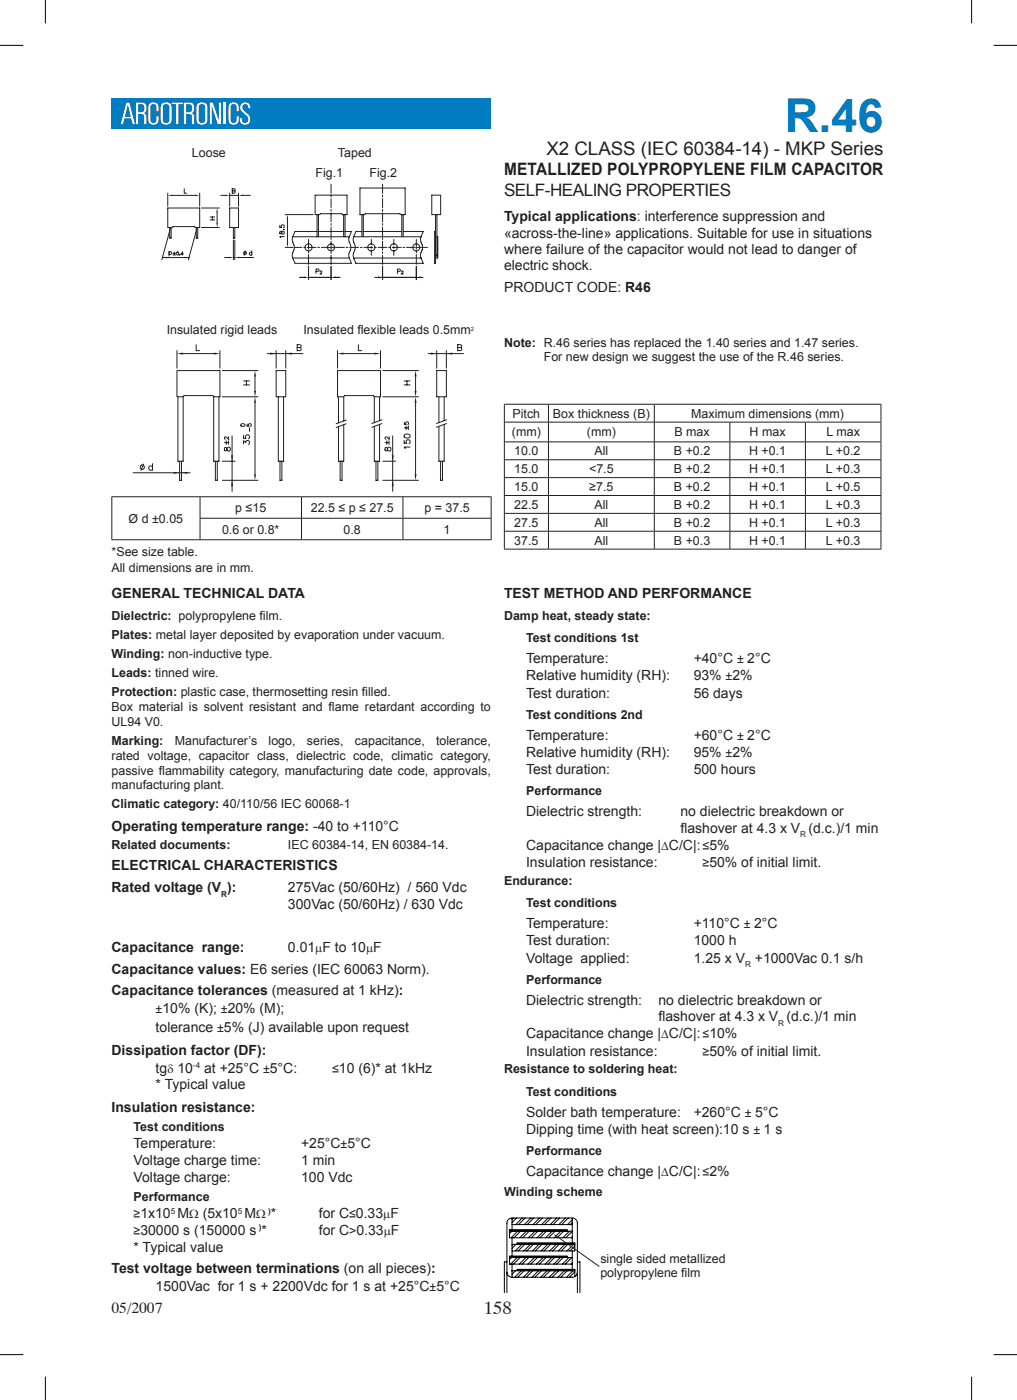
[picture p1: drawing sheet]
<svg xmlns="http://www.w3.org/2000/svg" width="231mm" height="318mm" viewBox="0 0 231 318" stroke-linecap="round" stroke-linejoin="round" font-family="sans-serif">
<defs><g id="words">
<text font-size="10.6" fill="#007cc2" x="177.9" y="30">R.46</text>
<g font-size="4.2" fill="#231f20">
<text x="123.9" y="35.1">X2 CLASS (IEC 60384-14) - MKP Series</text>
<text x="109.7" y="298.1">158</text>
</g>
<g font-size="3.9" fill="#231f20">
<text x="114.3" y="39.7">metallized polyPR</text>
<text x="149.5" y="39.7">O</text>
<text x="154.8" y="39.7">PY</text>
<text x="157.2" y="39.7">L</text>
<text x="157.2" y="39.7">E</text>
<text x="157.2" y="39.7">N</text>
<text x="170.1" y="39.7">film capacitor</text>
<text x="114.3" y="44.4">SELF-HEALING PROPERTIES</text>
</g>
<text font-size="3.5" fill="#231f20" x="25.3" y="297.8">05/2007</text>
<g font-size="3.2" fill="#231f20">
<text x="114.3" y="50.2">Typical applications: interference suppression and</text>
<text x="114.3" y="53.9">«across-the-line» applications. Suitable for use in situations</text>
<text x="114.3" y="57.6">where failure of the capacitor would not lead to danger of</text>
<text x="114.3" y="61.3">electric shock.</text>
<text x="114.3" y="66.3">PRODUCT CODE: R46</text>
<text x="25.3" y="135.8">GE</text>
<text x="27.8" y="135.8">N</text>
<text x="27.8" y="135.8">E</text>
<text x="27.8" y="135.8">R</text>
<text x="27.8" y="135.8">A</text>
<text x="27.8" y="135.8">L</text>
<text x="41.6" y="135.8">T CH</text>
<text x="41.6" y="135.8">E</text>
<text x="48" y="135.8">N</text>
<text x="48" y="135.8">I</text>
<text x="53.5" y="135.8">CA</text>
<text x="55.7" y="135.8">L</text>
<text x="60.8" y="135.8">DA</text>
<text x="63.1" y="135.8">T</text>
<text x="63.1" y="135.8">A</text>
<text x="114.3" y="135.7">test method and performance</text>
<text x="119.3" y="150.5">Temperature:</text>
<text x="119.3" y="154.4">Relative humidity (RH):</text>
<text x="157.3" y="150.5">+40°C</text>
<text x="157.3" y="154.4">93%</text>
<text x="119.3" y="158.3">Test duration:</text>
<text x="157.3" y="158.3">56 days</text>
<text x="119.3" y="167.8">Temperature:</text>
<text x="157.3" y="167.8">+60°C</text>
<text x="119.3" y="171.7">Relative humidity (RH):</text>
<text x="157.3" y="171.7">95%</text>
<text x="119.3" y="175.6">Test duration:</text>
<text x="157.3" y="175.6">500 hours</text>
<text x="119.3" y="185.2">Dielectric strength:</text>
<text x="154.3" y="185.2">no dielectric breakdown or</text>
<text x="25.3" y="188.6">Operating temperature range: -40 to +110°C</text>
<text x="154.3" y="188.9">f</text>
<text x="154.3" y="188.9">lashover at 4.3 x V (d.c.)/1 min</text>
<text x="25.3" y="197.3">electrical characteristic</text>
<text x="72.2" y="197.3">s</text>
<text x="119.3" y="192.8">Capacitance change |</text>
<text x="119.3" y="196.7">Insulation resistance:</text>
<text x="25.3" y="202.5">Rated voltage (V ):</text>
<text x="65.3" y="202.5">275Vac (50/60Hz) / 560 Vdc</text>
<text x="65.3" y="206.2">300Vac (50/60Hz) / 630 Vdc</text>
<text x="25.3" y="216">Capacitance range:</text>
<text x="65.3" y="216">0.01</text>
<text x="119.3" y="210.6">Temperature:</text>
<text x="119.3" y="214.5">Test duration:</text>
<text x="157.3" y="210.6">+110°C</text>
<text x="157.3" y="214.5">1000 h</text>
<text x="25.3" y="220.9">Capacitance values: E6 series (IEC 60063 Norm).</text>
<text x="119.3" y="218.4">Voltage applied:</text>
<text x="157.3" y="218.4">1.25 x V +1000Vac 0.1 s/h</text>
<text x="25.3" y="225.8">Capacitance tolerances (measured at 1 kHz):</text>
<text x="119.3" y="227.9">Dielectric strength:</text>
<text x="149.3" y="227.9">no dielectric breakdown or</text>
<text x="149.3" y="231.6">f</text>
<text x="149.3" y="231.6">lashover at 4.3 x V (d.c.)/1 min</text>
<text x="25.3" y="239.3">Dissipation factor (DF):</text>
<text x="35.3" y="234.1">tolerance</text>
<text x="119.3" y="235.5">Capacitance change |</text>
<text x="119.3" y="239.5">Insulation resistance:</text>
<text x="35.3" y="243.3">tg</text>
<text x="46.3" y="243.3">at +25°C</text>
<text x="35.3" y="247">* Typical value</text>
<text x="25.3" y="252.2">Insulation resistance:</text>
<text x="119.3" y="253.3">Solder bath temperature:</text>
<text x="119.3" y="257.2">Dipping time (with heat screen):10 s</text>
<text x="157.3" y="253.3">+260°C</text>
<text x="30.3" y="260.4">Temperature:</text>
<text x="68.3" y="260.4">+25°C</text>
<text x="30.3" y="264.3">Voltage charge time:</text>
<text x="30.3" y="268.2">Voltage charge:</text>
<text x="68.3" y="264.3">1 min</text>
<text x="68.3" y="268.2">100 Vdc</text>
<text x="119.3" y="266.8">Capacitance change |</text>
<text x="72.3" y="276.3">for C</text>
<text x="72.3" y="280.1">for C</text>
<text x="30.3" y="284">* Typical value</text>
<text x="25.3" y="288.8">Test voltage between terminations (on all pieces):</text>
<text x="35.3" y="292.8">1500Vac for 1 s + 2200Vdc for 1 s at +25°C</text>
</g>
<g font-size="2.8" fill="#231f20">
<text x="43.5" y="35.7">Loose</text>
<text x="76.6" y="35.7">Taped</text>
<text x="71.5" y="40.1">Fig.1</text>
<text x="83.8" y="40.1">Fig.2</text>
<text x="37.8" y="75.8">Insulated rigid leads</text>
<text x="68.8" y="75.8">Insulated f</text>
<text x="81" y="75.8">lexible leads 0.5mm</text>
<text x="114.3" y="78.6">Note: R.46 series has replaced the 1.40 series and 1.47 series.</text>
<text x="123.3" y="82">For new design we suggest the use of the R.46 series.</text>
<text x="116.2" y="94.8">Pitch</text>
<text x="125.4" y="94.8">Box thickness (B)</text>
<text x="156.7" y="94.8">Maximum dimensions (mm)</text>
<text x="116.1" y="98.8">(mm)</text>
<text x="133.1" y="98.8">(mm)</text>
<text x="152.9" y="98.8">B max</text>
<text x="170" y="98.8">H max</text>
<text x="187.4" y="98.8">L max</text>
<text x="116.6" y="103.3">10.0</text>
<text x="116.6" y="107.3">15.0</text>
<text x="133.6" y="107.3">&lt;7.5</text>
<text x="134.8" y="103.3">All</text>
<text x="152.8" y="103.3">B +0.2</text>
<text x="152.8" y="107.3">B +0.2</text>
<text x="169.9" y="103.3">H +0.1</text>
<text x="169.9" y="107.3">H +0.1</text>
<text x="187.3" y="103.3">L +0.2</text>
<text x="187.3" y="107.3">L +0.3</text>
<text x="116.6" y="111.4">15.0</text>
<text x="133.6" y="111.4">≥7.5</text>
<text x="152.8" y="111.4">B +0.2</text>
<text x="169.9" y="111.4">H +0.1</text>
<text x="187.3" y="111.4">L +0.5</text>
<text x="29.2" y="118.6">Ø d ±0.05</text>
<text x="53.3" y="116.2">p ≤15</text>
<text x="70.5" y="116.2">22.5 ≤ p ≤ 27.5</text>
<text x="96.2" y="116.2">p = 37.5</text>
<text x="116.6" y="115.5">22.5</text>
<text x="116.6" y="119.5">27.5</text>
<text x="134.8" y="115.5">All</text>
<text x="134.8" y="119.5">All</text>
<text x="152.8" y="115.5">B +0.2</text>
<text x="152.8" y="119.5">B +0.2</text>
<text x="169.9" y="115.5">H +0.1</text>
<text x="169.9" y="119.5">H +0.1</text>
<text x="187.3" y="115.5">L +0.3</text>
<text x="187.3" y="119.5">L +0.3</text>
<text x="50.3" y="121">0.6 or 0.8*</text>
<text x="77.9" y="121">0.8</text>
<text x="100.6" y="121">1</text>
<text x="116.6" y="123.6">37.5</text>
<text x="134.8" y="123.6">All</text>
<text x="152.8" y="123.6">B +0.3</text>
<text x="169.9" y="123.6">H +0.1</text>
<text x="187.3" y="123.6">L +0.3</text>
<text x="25.3" y="126.1">*See size table.</text>
<text x="25.3" y="129.8">All dimensions are in mm.</text>
<text x="25.3" y="140.6">Dielectric: polypropylene f</text>
<text x="58.9" y="140.6">ilm.</text>
<text x="114.3" y="140.5">Damp heat, steady state:</text>
<text x="25.3" y="144.9">Plates: metal layer deposited by evaporation under vacuum.</text>
<text x="25.3" y="149.3">Winding: non-inductive type.</text>
<text x="119.3" y="145.7">Test conditions 1st</text>
<text x="25.3" y="153.6">Leads: tinned wire.</text>
<text x="164.5" y="154.4">±2%</text>
<text x="167.1" y="150.5">± 2°C</text>
<text x="25.3" y="158">Protection: plastic case, thermosetting resin f</text>
<text x="25.3" y="161.3">Box material is solvent resistant and f</text>
<text x="74.5" y="161.3">lame retardant according to</text>
<text x="82.1" y="158">illed.</text>
<text x="25.3" y="164.7">UL94 V0.</text>
<text x="119.3" y="163.1">Test conditions 2nd</text>
<text x="167.1" y="167.8">± 2°C</text>
<text x="25.3" y="169">Marking:</text>
<text x="25.3" y="172.4">rated voltage, capacitor class, dielectric code, climatic category,</text>
<text x="39.6" y="169">Manufacturer’s</text>
<text x="60.9" y="169">logo,</text>
<text x="69.6" y="169">series,</text>
<text x="80.5" y="169">capacitance,</text>
<text x="98.9" y="169">tolerance,</text>
<text x="164.5" y="171.7">±2%</text>
<text x="25.3" y="175.7">passive f</text>
<text x="25.3" y="179.1">manufacturing plant.</text>
<text x="36" y="175.7">lammability category, manufacturing date code, approvals,</text>
<text x="25.3" y="183.4">Climatic category: 40/110/56 IEC 60068-1</text>
<text x="119.3" y="180.5">Performance</text>
<text x="25.3" y="192.6">Related documents:</text>
<text x="65.3" y="192.6">IEC 60384-14, EN 60384-14.</text>
<text x="149.9" y="192.8">∆C/C|:≤5%</text>
<text x="159.3" y="196.7">≥50% of initial limit.</text>
<text x="114.3" y="200.7">Endurance:</text>
<text x="119.3" y="205.9">Test conditions</text>
<text x="71.5" y="216">µF to 10µF</text>
<text x="168.6" y="210.6">± 2°C</text>
<text x="119.3" y="223.2">Performance</text>
<text x="35.3" y="229.8">±10% (K); ±20% (M);</text>
<text x="49.2" y="234.1">±5% (J) available upon request</text>
<text x="149.9" y="235.5">∆C/C|:≤10%</text>
<text x="159.3" y="239.5">≥50% of initial limit.</text>
<text x="37.9" y="243.3">δ 10</text>
<text x="59.6" y="243.3">±5°C:</text>
<text x="75.3" y="243.3">≤10 (6)* at 1kHz</text>
<text x="114.3" y="243.4">Resistance to soldering heat:</text>
<text x="119.3" y="248.6">Test conditions</text>
<text x="30.3" y="256.6">Test conditions</text>
<text x="168.9" y="253.3">± 5°C</text>
<text x="170.8" y="257.2">± 1 s</text>
<text x="77.2" y="260.4">±5°C</text>
<text x="119.3" y="262.1">Performance</text>
<text x="149.9" y="266.8">∆C/C|:≤2%</text>
<text x="30.3" y="272.5">Performance</text>
<text x="114.3" y="271.2">Winding scheme</text>
<text x="30.3" y="276.3">≥1x10 MΩ (5x10 MΩ *</text>
<text x="30.3" y="280.1">≥30000 s (150000 s *</text>
<text x="79.2" y="276.3">≤0.33µF</text>
<text x="79.2" y="280.1">&gt;0.33µF</text>
<text x="136.1" y="286.4">single sided metallized</text>
<text x="97.4" y="292.8">±5°C</text>
<text x="136.1" y="289.8">polypropylene f</text>
<text x="154.5" y="289.8">ilm</text>
</g>
<g font-size="1.9" fill="#231f20">
<text x="181.5" y="189.9">R</text>
<text x="50.2" y="203.5">R</text>
<text x="168.9" y="219.5">R</text>
<text x="176.5" y="232.7">R</text>
<text x="43.7" y="242.2">-4</text>
<text x="38.7" y="275.3">5</text>
<text x="53.9" y="275.3">5</text>
<text x="60.8" y="275.3">)</text>
<text x="58.6" y="279">)</text>
</g>
<text font-size="1.3" fill="#231f20" x="106.8" y="75">2</text>
</g></defs>
<path d="M25.4 22.3h86v7h-86z" fill="#007cc2"/>
<g fill="#fff">
<path d="M52.2 23.4a1.2 1.2 0 0 1 1.3-.1 1.2 1.2 0 0 1 .6 1.2v.7h-.4v-.9a.69 .69 0 0 0-.7-.7 .69 .69 0 0 0-.7 .7v2.9a.69 .69 0 0 0 .7 .7 .69 .69 0 0 0 .7-.7v-.8h.4a1.55 1.55 0 0 1-.7 1.8 1.13 1.13 0 0 1-1.6-1.2l.1-3z"/>
<path d="M54.9 23.4a1.2 1.2 0 0 1 1.3 0 1.2 1.2 0 0 1 .6 1.2h-.5a.74 .74 0 0 0-.9-1 .74 .74 0 0 0-.3 1.3l.2 .2a2.58 2.58 0 0 1 1.4 1.6 1.21 1.21 0 0 1-1.1 1.6 1.21 1.21 0 0 1-1.2-1.5h.5a.82 .82 0 0 0 .4 1.1 .86 .86 0 0 0 1-.4 .86 .86 0 0 0-.2-1.1l-.2-.2a2.55 2.55 0 0 1-1.4-1.6l.1-.9z"/>
<path d="M34 23.4a1.2 1.2 0 0 1 1.3-.1 1.2 1.2 0 0 1 .6 1.2v.7h-.4v-.9a.69 .69 0 0 0-.7-.7 .69 .69 0 0 0-.7 .7v2.9a.69 .69 0 0 0 .7 .7 .69 .69 0 0 0 .7-.7v-.8h.4a1.55 1.55 0 0 1-.7 1.8 1.13 1.13 0 0 1-1.6-1.2l.1-3z"/>
<path d="M38.9 23.3h2.6v.4h-1.1v4.5h-.5v-4.5h-1z"/>
<path d="M47.6 23.3h.6l1.4 4v-4h.5v4.9h-.7l-1.4-4.2v4.2h-.4z"/>
<path d="M50.7 23.3h.5v4.9h-.5z"/>
<path d="M28.7 23.3l-1.3 4.9h.5l.3-1.3h1.6l.3 1.3h.5l-1.3-4.9zM29 23.7l.7 2.8h-1.4z"/>
<path d="M41.7 23.3v4.9h.5v-2.4a1.17 1.17 0 0 1 1.3 .4v2h.5v-2l-.6-.5a1.37 1.37 0 0 0-.1-2.4zM42.2 23.7h.8a1.01 1.01 0 0 1 .1 1.7l-.9 .1z"/>
<path d="M30.9 23.3v4.9h.5v-2.4a1.17 1.17 0 0 1 1.2 .4l.1 2h.5l-.1-2-.5-.5a1.37 1.37 0 0 0-.1-2.4zM31.4 23.7h.7a1.01 1.01 0 0 1 .2 1.7l-.9 .1z"/>
<path d="M36.9 23.4l-.4 .6-.1 3a1.24 1.24 0 0 0 1.3 1.3 1.24 1.24 0 0 0 1.2-1.3 7.4 7.4 0 0 0-.2-3.3 1.46 1.46 0 0 0-1.8-.3zM37.1 23.8l.3-.1a.74 .74 0 0 1 1 .6v2.9a.75 .75 0 0 1-.7 .7 .75 .75 0 0 1-.8-.7v-2.9z"/>
<path d="M45 23.4l-.4 .6-.1 3a1.24 1.24 0 0 0 1.3 1.3 1.24 1.24 0 0 0 1.2-1.3 7.4 7.4 0 0 0-.2-3.3 1.46 1.46 0 0 0-1.8-.3zM45.2 23.8l.3-.1a.74 .74 0 0 1 1 .6v2.9a.75 .75 0 0 1-.7 .7 .75 .75 0 0 1-.8-.7v-2.9z"/>
</g>
<g fill="none" stroke="#231f20" stroke-width=".23">
<path d="M38 47.2h7.3v4.4h-1l-.2-.2h-4.9l-.2 .2h-1zM38 43.8v3M38.5 51.6v2.4h.3v-2.4M39 44.3h5.3M44.5 51.6v2.4h.3v-2.4M45.3 43.8v3M52.1 47.2h2v4.4h-2zM52.9 51.6v2.4h.3v-2.4M66.4 53.7h12.8M66.4 58.5h12.8M66.9 52.5h5M66.9 59.7h12.8"/>
<path d="M66.9 56.1h1.5M68.8 56.1h.4M69.6 56.1h2.1M70 54.3v2.3M70 57v.4M70 57.8v2.2M71.4 44.3h7.3v4.4h-1l-.2-.2h-4.9l-.2 .2h-1zM71.9 48.7v5M72.1 56.1h.4M72.2 52.5h5.7M72.2 48.7v5M72.9 56.1h2"/>
<path d="M75.1 41.8v2.1M75.1 44.3v.4M75.1 45.1v2M75.1 47.5v.4M75.1 48.3v2M75.1 50.7v.4M75.1 51.5v2M75.1 53.9v.4M75.1 54.7v2M75.1 57.1v.4M75.1 57.9v2.1M75.3 56.1h.4"/>
<path d="M76.1 56.1h2M77.9 48.7v5M78.2 52.5h1.5M78.2 48.7v5M78.5 56.1h.4M79.3 56.1h2M80.7 52.5h1.4M81.6 42.7h10.3v6h-1l-.2-.2h-7.9l-.2 .2h-1zM81.7 56.1h.4M82.1 48.7v5M82.4 48.7v5M82.5 56.1h2"/>
<path d="M84.2 54.3v1.2M84.2 55.9v.4M84.2 56.7v1.2M84.9 56.1h.4M85.7 56.1h2M88.1 56.1h.4M88.9 56.1h2M89.3 54.3v1.2M89.3 55.9v.4M89.3 56.7v1.2M91.1 48.7v5M91.3 56.1h.5"/>
<path d="M91.4 48.7v5M92.2 56.1h2M94.6 56.1h.4M95.4 56.1h1.5M97.9 44.3h2v4.4h-2zM98.7 48.7v11h-.2v-7.2h.2M98.7 57.8h.4M99.1 48.7v9.8h.2v-4.8h-.2M25.3 112.7h86.1M25.4 112.7v9.7M45.3 117.6h66.1M45.4 112.7v4.8"/>
<path d="M45.4 117.6v4.8M68.4 112.7v4.8M68.4 117.6v4.8M91.4 112.7v4.8M91.4 117.6v4.8M111.4 112.7v4.8M111.4 117.6v4.8M25.3 122.4h86.1"/>
<circle cx="70" cy="56.1" r=".8"/>
<circle cx="75.1" cy="56.1" r=".8"/>
<circle cx="84.2" cy="56.1" r=".8"/>
<circle cx="89.3" cy="56.1" r=".81"/>
</g>
<g fill="#231f20">
<path d="M38 44.3l1-.1v.3z"/>
<path d="M44.3 44.2l1 .1-1 .2z"/>
</g>
<path d="M41.8 42.8v1h.5M50.1 44.3h1M52.1 43.8v3M52.1 44.3h2M54.1 43.8v3M55.1 44.3h1.7" fill="none" stroke="#231f20" stroke-width=".23"/>
<g fill="#231f20">
<path d="M51.1 44.2l1 .1-1 .2z"/>
<path d="M54.1 44.3l1-.1v.3z"/>
</g>
<path d="M36.8 58.4h6.1M38.6 51.8l-1.9 7.1M44.7 51.8l-2 7.1M52.7 43.3l.5-.1 .1-.2-.2-.2h-.4v1l.6-.1v-.2l-.2-.2" fill="none" stroke="#231f20" stroke-width=".23"/>
<g fill="#231f20">
<path d="M41.8 58.3l1 .1-1 .2z"/>
<path d="M36.8 58.4l1-.1v.3z"/>
</g>
<path d="M38.3 57.2a.32 .32 0 0 1 .5 0 .32 .32 0 0 1 0 .4 .32 .32 0 0 1-.5 0M38.3 57.1v1M39.2 57.5h.6M39.2 57.8h.6M39.5 57.2v.6M40.2 57.2a.3 .3 0 0 1 .3 .3 .3 .3 0 0 1-.4 .2zM40.8 57.8h.1M41.6 57.6h-.5l.3-.4v.7M45.7 47.2h4M45.7 51.6h4M49.2 48.2v2.4" fill="none" stroke="#231f20" stroke-width=".23"/>
<g fill="#231f20">
<path d="M49.2 47.2l.2 1h-.3z"/>
<path d="M49.1 50.6h.3l-.2 1z"/>
</g>
<path d="M47.7 49.9h1M47.7 49.2h1M48.2 49.2v.7M50.9 58.4h1M52.9 54.5v4.4M52.9 58.4h.3M53.2 54.5v4.4M54.2 58.4h3.3" fill="none" stroke="#231f20" stroke-width=".23"/>
<g fill="#231f20">
<path d="M51.9 58.2l1 .2-1 .2z"/>
<path d="M53.2 58.4l1-.2v.4z"/>
</g>
<path d="M64.7 56.1h1.8M64.7 48.7h6.3M65.2 49.7v5.4" fill="none" stroke="#231f20" stroke-width=".23"/>
<g fill="#231f20">
<path d="M65 55.1h.3l-.1 1z"/>
<path d="M65.2 48.7l.1 1h-.3z"/>
</g>
<g fill="none" stroke="#231f20" stroke-width=".23">
<path d="M55.8 56.9l-.5 1M57.1 57.4a.32 .32 0 0 0-.5-.1 .32 .32 0 0 0 0 .5 .32 .32 0 0 0 .5-.1M57.1 56.9v1M63.4 51.1v.5h.5a.36 .36 0 0 1 0-.5 .36 .36 0 0 1 .5 0 .36 .36 0 0 1-.1 .6M63.5 52.5v.5h.3a.41 .41 0 0 1 .1-.5 .41 .41 0 0 1 .5 0l.1 .4-.2 .2-.4-.1-.1-.5zM64.4 52.1h.1M64.5 53.7h-1.1l.2 .2M66.9 52.5l-.5 1.2a2.24 2.24 0 0 0 .3 2 3.1 3.1 0 0 1-.4 2v.6l.6 1.4M79.7 52.5l-.5 1.2a2.26 2.26 0 0 0 .3 2 3.1 3.1 0 0 1-.4 2v.6l.6 1.4M80.2 53.7h15.3M80.2 58.5h15.3M80.2 58.5l.5 1.2h15.3l-.5-1.2"/>
<path d="M80.7 52.5l-.5 1.2a2.26 2.26 0 0 0 .3 2 3.1 3.1 0 0 1-.4 2l.1 .8M82.4 52.5h8.7M91.4 52.5h4.6l-.5 1.2a2.24 2.24 0 0 0 .3 2 3.1 3.1 0 0 1-.4 2l.1 .8"/>
<circle cx="55.5" cy="57.4" r=".33"/>
</g>
<path d="M75.1 62.9l1-.1v.3z" fill="#231f20"/>
<path d="M70 60.5v2.9M70 62.9h5.1M71.7 61.6l.5-.1 .1-.4-.6-.1v1M75.1 60.5v2.9" fill="none" stroke="#231f20" stroke-width=".23"/>
<path d="M69 62.8l1 .1-1 .2z" fill="#231f20"/>
<path d="M67.9 62.9h1.1M70 62.9h5.1M72.6 61.6l.2-.1 .2 .2-.5 .5h.5M76.1 62.9h1" fill="none" stroke="#231f20" stroke-width=".23"/>
<path d="M69 62.8l1 .1-1 .2z" fill="#231f20"/>
<path d="M67.9 62.9h1.1M70 60.5v2.9" fill="none" stroke="#231f20" stroke-width=".23"/>
<path d="M75.1 62.9l1-.1v.3z" fill="#231f20"/>
<g fill="none" stroke="#231f20" stroke-width=".23">
<path d="M86.7 41.8v2.1M86.7 44.3v.4M86.7 45.1v2M86.7 47.5v.4M86.7 48.3v2M86.7 50.7v.4M86.7 51.5v2M86.7 53.9v.4M86.7 54.7v2M86.7 57.1v.4M86.7 57.9v2.1M94.4 54.3v2.2"/>
<path d="M94.4 56.9v.4M94.4 57.7v2.3M75.1 60.5v2.9M76.1 62.9h1M85 62.9h10.9M86.7 63.4v-2.9v2.9"/>
<circle cx="94.4" cy="56.1" r=".8"/>
</g>
<path d="M85.7 62.8l1 .1-1 .2z" fill="#231f20"/>
<path d="M90.1 61.6l.6-.1v-.4l-.6-.1v1M91 61.6l.3-.1 .1 .2-.4 .5h.4" fill="none" stroke="#231f20" stroke-width=".23"/>
<path d="M94.4 62.9l1-.1v.3z" fill="#231f20"/>
<g fill="none" stroke="#231f20" stroke-width=".23">
<path d="M40.1 79.5v4M49.9 79.5v4M94.4 60.5v2.9v-2.9M40.1 84.1h9.8v5.9h-1.4l-.3-.3h-6.5l-.2 .3h-1.4zM41.5 80.2h7M114.3 91.7h85.5M114.3 95.8h85.5M114.4 91.8v3.9M114.4 95.8v4.4M124.4 91.8v3.9M124.4 95.8v4.4M148.4 91.8v3.9"/>
<path d="M148.4 95.8v4.4M165.5 95.8v4.4M182.6 95.8v4.4M199.7 91.8v3.9M199.7 95.8v4.4M40.7 104.6v4.4h.4v-4.4M114.3 100.2h85.5M114.3 104.3h85.5M114.3 108.3h85.5M114.3 112.4h85.5M114.3 116.5h85.5M114.4 100.3v3.9"/>
<path d="M114.4 104.4v3.9M114.4 108.4v3.9M114.4 112.5v3.9M114.4 116.5v4M124.4 100.3v3.9M124.4 104.4v3.9M124.4 108.4v3.9M124.4 112.5v3.9M124.4 116.5v4M148.4 100.3v3.9M148.4 104.4v3.9M148.4 108.4v3.9"/>
<path d="M148.4 112.5v3.9M148.4 116.5v4M165.5 100.3v3.9M165.5 104.4v3.9M165.5 108.4v3.9M165.5 112.5v3.9M165.5 116.5v4M182.6 100.3v3.9M182.6 104.4v3.9M182.6 108.4v3.9M182.6 112.5v3.9M182.6 116.5v4"/>
<path d="M199.7 100.3v3.9M199.7 104.4v3.9M199.7 108.4v3.9M199.7 112.5v3.9M199.7 116.5v4M114.3 120.5h85.5M114.3 124.6h85.5M114.4 120.6v3.9M124.4 120.6v3.9M148.4 120.6v3.9M165.5 120.6v3.9M182.6 120.6v3.9"/>
<path d="M199.7 120.6v3.9M125.7 280.1l10.2 7.2"/>
</g>
<g fill="none" stroke="#000001" stroke-width=".23">
<path d="M115.5 279h13.1v.3h-13.1zM115.5 279.3h14.2M116.1 279.3l-.6 .6M116.1 279v-2.7a1.16 1.16 0 0 0-1.2 1.2v15.7M116.1 277.8h13.6M116.1 276.3h13.6M116.5 276.3l-.4 .4M117.1 276.3l-1 1M117.4 279.3l-1.5 1.5M118 279.3l-1.5 1.5M118.4 276.3l-1.5 1.5M119.1 276.3l-1.5 1.5"/>
<path d="M119.3 279.3l-1.5 1.5M120 279.3l-1.5 1.5M120.4 276.3l-1.5 1.5M121 276.3l-1.5 1.5M121.3 279.3l-1.5 1.5M121.9 279.3l-1.4 1.5M122.3 276.3l-1.5 1.5M123 276.3l-1.5 1.5M123.2 279.3l-1.4 1.5M123.9 279.3l-1.5 1.5M124.3 276.3l-1.5 1.5M124.9 276.3l-1.5 1.5"/>
<path d="M125.2 279.3l-1.5 1.5M125.9 279.3l-1.5 1.5M126.2 276.3l-1.5 1.5M126.9 276.3l-1.5 1.5M127.2 279.3l-1.5 1.5M127.8 279.3l-1.5 1.5M128.2 276.3l-1.5 1.5M128.6 279.3v-.3h-13.1v1.8h14.2M128.8 276.3l-1.5 1.5M129.1 279.3l-1.5 1.5M129.7 276.7l-1 1.1M129.7 277.4l-.4 .4"/>
<path d="M129.7 279.3l-1.4 1.5M114.9 288.6a1.16 1.16 0 0 0 1.2 1.1M114.9 286.3h-.5v6.9M115.5 285h13.1v.3h-13.1zM115.5 285.3h14.2M116 285.3l-.5 .4M116.1 280.8v4.2M116.1 286.8v2.9M116.1 282.3h14.2M116.1 288.3h14.2M116.2 288.3l-.1 .1M116.3 282.3l-.2 .2"/>
<path d="M116.9 288.3l-.8 .8M117 282.3l-.9 .9M117.3 282h13v.3h-13zM117.3 288h13v.3h-13zM117.3 282.3v-.3h13v1.8h-14.2M117.3 288.3v-.3h13v1.6M117.3 285.3l-1.5 1.5M117.9 285.3l-1.5 1.5M118.2 288.3l-1.5 1.4M118.3 282.3l-1.5 1.5M118.9 288.3l-1.5 1.4M119 282.3l-1.5 1.5"/>
<path d="M119.2 285.3l-1.5 1.5M119.9 285.3l-1.5 1.5M120.2 288.3l-1.5 1.4M120.3 282.3l-1.5 1.5M120.8 288.3l-1.5 1.4M120.9 282.3l-1.5 1.5M121.2 285.3l-1.5 1.5M121.8 285.3l-1.5 1.5M122.1 288.3l-1.5 1.4M122.2 282.3l-1.5 1.5M122.8 288.3l-1.5 1.4M122.9 282.3l-1.5 1.5"/>
<path d="M123.1 285.3l-1.5 1.5M123.8 285.3l-1.5 1.5M124.1 288.3l-1.5 1.4M124.2 282.3l-1.5 1.5M124.7 288.3l-1.5 1.4M124.8 282.3l-1.5 1.5M125.1 285.3l-1.5 1.5M125.8 285.3l-1.5 1.5M126 288.3l-1.5 1.4M126.1 282.3l-1.5 1.5M126.7 288.3l-1.5 1.4M126.8 282.3l-1.5 1.5"/>
<path d="M127.1 285.3l-1.5 1.5M127.7 285.3l-1.5 1.5M128 288.3l-1.5 1.4M128.1 282.3l-1.5 1.5M128.6 285.3v-.3h-13.1v1.8h14.2M128.6 288.3l-1.5 1.4M128.7 282.3l-1.5 1.5M129 285.3l-1.5 1.5M129.7 285.3l-1.5 1.5M129.7 282v-5.7a1.16 1.16 0 0 1 1.2 1.2v15.7M129.7 283.8v4.2M129.7 280.6l-.1 .2"/>
<path d="M129.7 286.5l-.2 .3M129.9 288.3l-1.5 1.4M130 282.3l-1.5 1.5M130.3 282.6l-1.1 1.2M130.3 288.5l-1.2 1.2M130.9 288.6a1.16 1.16 0 0 1-1.2 1.1h-13.6M130.9 286.3h.6v6.9"/>
</g>
<path d="M115.5 279.1h13.1M115.5 285.1h13.1M117.3 282.1h13M117.3 288.1h13" fill="none" stroke="#000001" stroke-width=".29"/>
<g fill="#231f20">
<path d="M40.1 80.2l1.4-.2v.4z"/>
<path d="M48.5 80l1.4 .2-1.4 .2z"/>
</g>
<path d="M44.5 78.2v1.3h.7M50.4 84.1h8.1M50.4 90h8.1M57.8 85.4v3.3" fill="none" stroke="#231f20" stroke-width=".23"/>
<g fill="#231f20">
<path d="M57.8 84.1l.2 1.3h-.4z"/>
<path d="M57.6 88.7h.4l-.2 1.3z"/>
</g>
<g fill="none" stroke="#231f20" stroke-width=".23">
<path d="M41.5 90v14.6h-1.2v-14.6M48.5 90v14.6h1.1v-14.6M54.6 96.2a.47 .47 0 0 1 .6-.1 .47 .47 0 0 1 .3 .5 .47 .47 0 0 1-.6 .2 .47 .47 0 0 1-.3-.6zM55.2 98.8v.6l.6 .1a.48 .48 0 0 1 0-.8 .48 .48 0 0 1 .7 .1 .48 .48 0 0 1-.2 .7M55.2 87.3h1.4M55.2 86.4h1.4M55.9 86.4v.9M56 96.2v.4l.4 .1a.34 .34 0 0 1 0-.5 .34 .34 0 0 1 .5 0 .34 .34 0 0 1-.1 .5M56.6 97v.9M57.8 91.4v16.2M48.8 104.6v4.4h.5v-4.4M50.4 109h8.1"/>
<path d="M55.2 100.7v-.7l.5 .4a.45 .45 0 0 1 .8-.4 .45 .45 0 0 1-.2 .8"/>
</g>
<g fill="#231f20">
<path d="M57.6 107.6h.4l-.2 1.4z"/>
<path d="M57.8 90l.2 1.4h-.4z"/>
</g>
<path d="M52.6 98.9v12.6M50.4 104.6h2.9M50.9 101.6v.6l.3 .1 .6-.9a.45 .45 0 0 1 .4 .5 .45 .45 0 0 1-.4 .4l-.3-.2-.2-.5z" fill="none" stroke="#231f20" stroke-width=".23"/>
<g fill="#231f20">
<path d="M52.6 109l.2 1.3h-.4z"/>
<path d="M52.4 103.3h.4l-.2 1.3z"/>
</g>
<path d="M51.3 100v.8M51.8 100v.8M51.8 99v.7l-.7-.6-.2 .4 .2 .1M50.9 100.4h.8" fill="none" stroke="#231f20" stroke-width=".23"/>
<path d="M39.4 107l1.3 .2-1.3 .3z" fill="#231f20"/>
<path d="M30.2 107.2h12.9" fill="none" stroke="#231f20" stroke-width=".23"/>
<path d="M41.1 107.2l1.4-.2v.5z" fill="#231f20"/>
<g fill="none" stroke="#231f20" stroke-width=".23">
<path d="M77.9 96.3v8.3h-1.2v-7.8M86.1 96.3v8.3h-1.2v-7.9M87.7 100v.8M88.2 100v.8M88.2 99v.7l-.7-.6-.2 .4 .2 .1M89 98.9v12.6M91.6 99.9v.6l.6 .1a.48 .48 0 0 1 0-.7 .48 .48 0 0 1 .7 0 .48 .48 0 0 1-.2 .7M91.7 98.6a.68 .68 0 0 1 .8-.2 .68 .68 0 0 1 .4 .8l-.5 .2a.58 .58 0 0 1-.8-.6zM94.2 91.4v16.2M77.1 104.6v4.4h.5v-4.4M85.2 104.6v4.4h.5v-4.4M87.3 100.4h.8"/>
<path d="M93 101.4h-1.4l.3 .3"/>
</g>
<path d="M94 107.6h.4l-.2 1.4z" fill="#231f20"/>
<path d="M86.8 109h8.1" fill="none" stroke="#231f20" stroke-width=".23"/>
<g fill="#231f20">
<path d="M89 109l.3 1.3h-.5z"/>
<path d="M88.8 103.3h.5l-.3 1.3z"/>
</g>
<path d="M86.8 104.6h2.9M87.4 101.6v.6l.2 .1 .6-.9a.45 .45 0 0 1 .5 .5 .45 .45 0 0 1-.5 .4l-.3-.2-.2-.5z" fill="none" stroke="#231f20" stroke-width=".23"/>
<path d="M84.9 80l1.4 .2-1.4 .2z" fill="#231f20"/>
<path d="M76.5 79.5v4M77.9 80.2h7M86.3 84.1h-9.8v5.9h1.4l.3-.3h6.4l.3 .3h1.4" fill="none" stroke="#231f20" stroke-width=".23"/>
<path d="M76.5 80.2l1.4-.2v.4z" fill="#231f20"/>
<path d="M81.2 78.2v1.3h.8M86.3 79.5v4" fill="none" stroke="#231f20" stroke-width=".23"/>
<path d="M94.2 90l.2 1.4h-.4z" fill="#231f20"/>
<path d="M86.3 84.1v5.9M86.8 84.1h8.1M86.8 90h8.1M91.6 87.3h1.4M91.6 86.4h1.4M91.7 95.8v.4l.4 .1a.34 .34 0 0 1 0-.5 .34 .34 0 0 1 .5 0 .34 .34 0 0 1-.2 .5M91.7 97h.8M92.1 96.6v.9M92.3 86.4v.9M92.6 96.6v.9M94.2 85.4v3.3" fill="none" stroke="#231f20" stroke-width=".23"/>
<g fill="#231f20">
<path d="M94 88.7h.4l-.2 1.3z"/>
<path d="M94.2 84.1l.2 1.3h-.4z"/>
</g>
<path d="M62.6 84.1h2.2v5.9h-2.2zM63.1 90v14.6h1.2v-14.6M76.7 90v5.9M77.9 90v5.5M78.5 95.3l-2.3 .8M78.5 96.1l-2.3 .9M84.9 90v5.9M86.1 90v5.4M86.6 96.1l-2.3 .8M86.6 95.2l-2.3 .9M63.5 104.6v4.4h.4v-4.4" fill="none" stroke="#231f20" stroke-width=".23"/>
<path d="M61.3 80l1.3 .2-1.3 .2z" fill="#231f20"/>
<path d="M62.6 79.5v4M60.6 80.2h8.1" fill="none" stroke="#231f20" stroke-width=".23"/>
<path d="M64.8 80.2l1.3-.2v.4z" fill="#231f20"/>
<path d="M64.8 79.5v4M67.4 78.8h.7l.2-.4-.3-.2h-.6v1.3l.8-.1 .1-.3-.3-.3M99 79.5v4M101.2 79.5v4M97.1 80.2h8M99 84.1h2.2v5.9h-2.2zM100.7 96.3v8.3h-1.2v-7.9M99.9 104.6v4.4h.4v-4.4" fill="none" stroke="#231f20" stroke-width=".23"/>
<g fill="#231f20">
<path d="M97.7 80l1.3 .2-1.3 .2z"/>
<path d="M101.2 80.2l1.3-.2v.4z"/>
</g>
<g fill="none" stroke="#231f20" stroke-width=".23">
<path d="M103.8 78.8h.8v-.5l-.8-.1v1.3l.8-.1 .1-.3-.3-.3M99.5 90v5.9M100.7 90v5.4M101.2 95.2l-2.2 .9M101.2 96.1l-2.2 .8M32.6 105.3l-.7 1.4M34.6 105.9a.48 .48 0 0 0-.7-.1 .48 .48 0 0 0 0 .8 .48 .48 0 0 0 .7-.1M34.6 105.2v1.5"/>
<circle cx="32.3" cy="106" r=".49"/>
</g>
<path d="M0 10.3h5.3M10.3 0v5.3M220.3 0v5.3M225.3 10.3h5.3M0 307.3h5.3M10.3 312.3v5.3M220.3 312.3v5.3M225.3 307.3h5.3" fill="none" stroke="#fff" stroke-width=".44"/>
<path d="M0 10.3h5.3M10.3 0v5.3M220.3 0v5.3M225.3 10.3h5.3M0 307.3h5.3M10.3 312.3v5.3M220.3 312.3v5.3M225.3 307.3h5.3" fill="none" stroke="#000" stroke-width=".23"/>
<use href="#words"/>
</svg>
